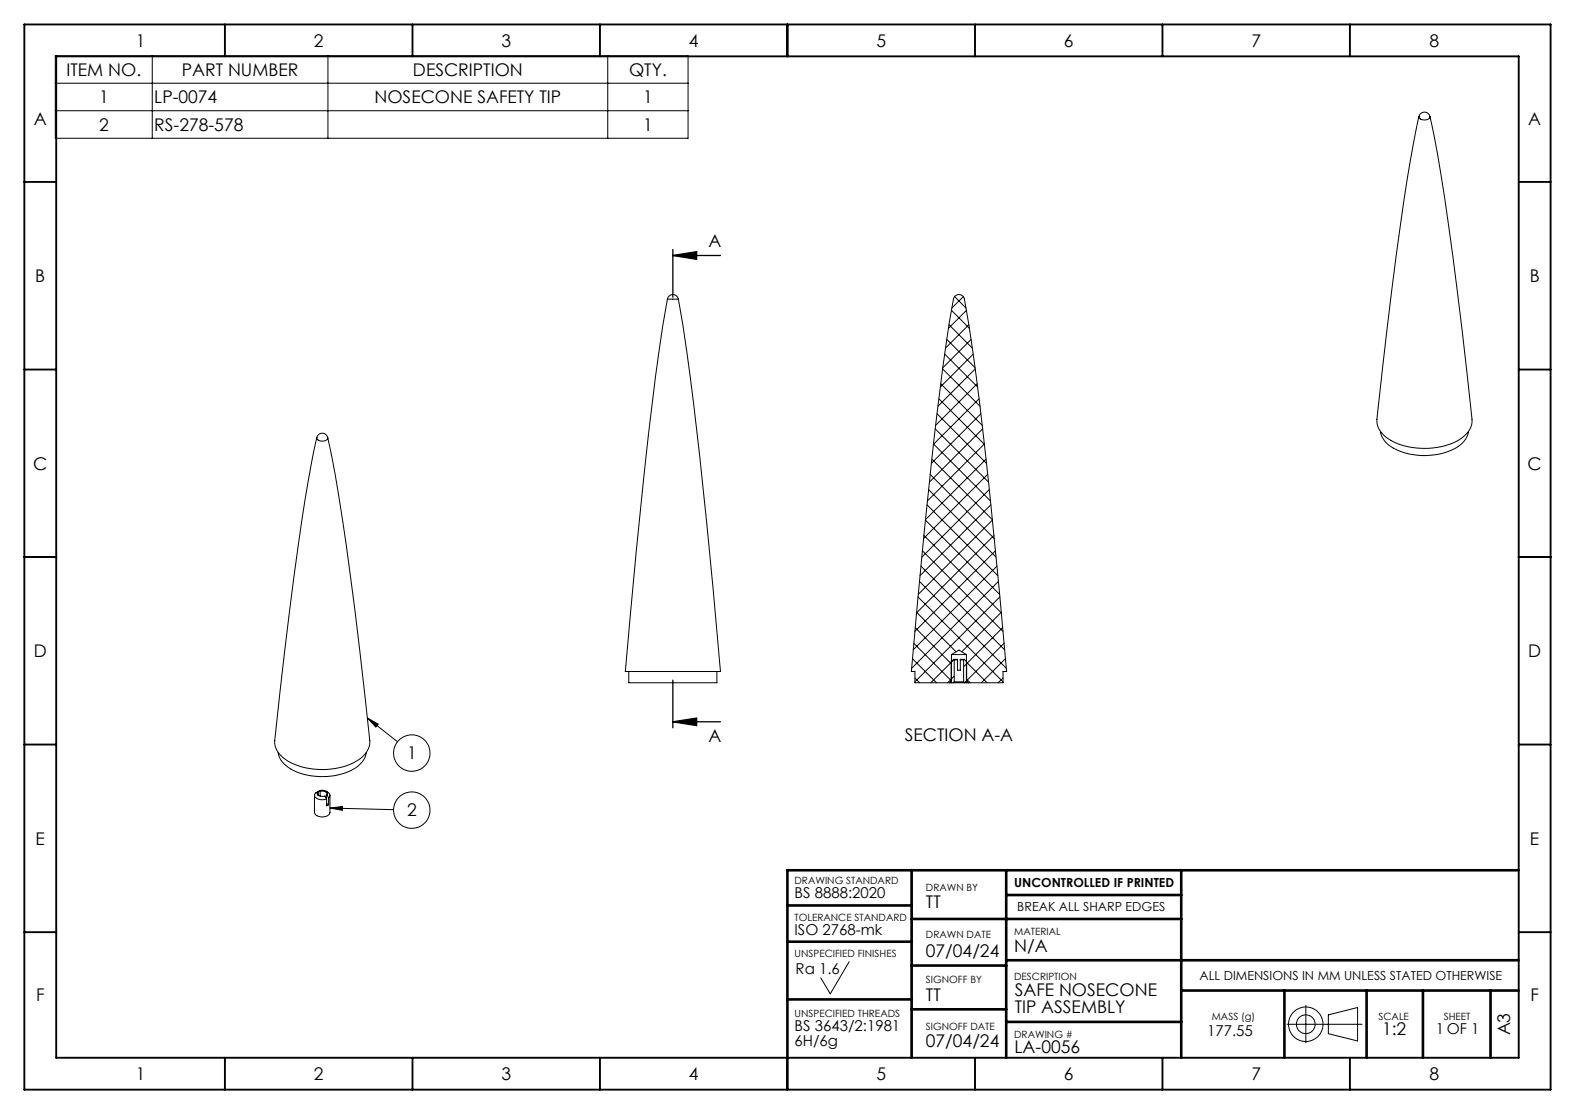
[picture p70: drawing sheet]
<svg xmlns="http://www.w3.org/2000/svg" width="420mm" height="297mm" viewBox="0 0 420 297" stroke-linecap="round" stroke-linejoin="round" font-family="sans-serif">
<defs><g id="words">
<g font-size="4.7">
<text x="36.2" y="12.4">1</text>
<text x="83.7" y="12.4">2</text>
<text x="133.7" y="12.4">3</text>
<text x="183.7" y="12.4">4</text>
<text x="233.7" y="12.4">5</text>
<text x="283.7" y="12.4">6</text>
<text x="333.7" y="12.4">7</text>
<text x="381.2" y="12.4">8</text>
<text x="17.7" y="20.2">ITEM NO.</text>
<text x="48.5" y="20.2">PART NUMBER</text>
<text x="110.1" y="20.2">DESCRIPTION</text>
<text x="167.7" y="20.2">QTY.</text>
<text x="26.4" y="27.5">1</text>
<text x="41.1" y="27.5">LP-0074</text>
<text x="99.9" y="27.5">NOSECONE SAFETY TIP</text>
<text x="171.5" y="27.5">1</text>
<text x="9" y="33.4">A</text>
<text x="26.4" y="34.9">2</text>
<text x="41.1" y="34.9">RS-278-578</text>
<text x="171.5" y="34.9">1</text>
<text x="407.5" y="33.4">A</text>
<text x="188.9" y="65.9">A</text>
<text x="9.4" y="75.2">B</text>
<text x="407.9" y="75.2">B</text>
<text x="8.9" y="125.2">C</text>
<text x="407.4" y="125.2">C</text>
<text x="9" y="175.2">D</text>
<text x="407.5" y="175.2">D</text>
<text x="188.9" y="197.8">A</text>
<text x="241.3" y="197.6">SECTION A-A</text>
<text x="108.5" y="202.5">1</text>
<text x="108.5" y="217.7">2</text>
<text x="9.5" y="225.2">E</text>
<text x="408" y="225.2">E</text>
<text x="246.9" y="242.1">TT</text>
<text x="246.9" y="255">07/04/24</text>
<text x="270.4" y="253.9">N/A</text>
<text x="9.6" y="266.9">F</text>
<text x="246.9" y="266.8">TT</text>
<text x="270.6" y="265.7">SAFE NOSECONE</text>
<text x="408.1" y="266.9">F</text>
<text x="270.6" y="270.2">TIP ASSEMBLY</text>
<text x="368.5" y="275.9">1:2</text>
<text x="246.9" y="279.2">07/04/24</text>
<text x="270.5" y="280.7">LA-0056</text>
<text x="402.7" y="276.1" transform="rotate(-90 402.7 276.1)">A3</text>
<text x="36.2" y="287.9">1</text>
<text x="83.7" y="287.9">2</text>
<text x="133.7" y="287.9">3</text>
<text x="183.7" y="287.9">4</text>
<text x="233.7" y="287.9">5</text>
<text x="283.7" y="287.9">6</text>
<text x="333.7" y="287.9">7</text>
<text x="381.2" y="287.9">8</text>
</g>
<g font-size="4">
<text x="211.9" y="239.4">BS 8888:2020</text>
<text x="211.9" y="249.2">ISO 2768-mk</text>
<text x="212.2" y="259.8">Ra 1.6</text>
<text x="211.9" y="274.9">BS 3643/2:1981</text>
<text x="382.9" y="275.7">1 OF 1</text>
<text x="211.9" y="278.9">6H/6g</text>
<text x="321.9" y="276.2">177.55</text>
</g>
<g font-size="3.3">
<text x="270.4" y="236.5">UNCONTROLLED IF PRINTED</text>
<text x="271.3" y="242.9">BREAK ALL SHARP EDGES</text>
<text x="319.9" y="261.3">ALL DIMENSIONS IN MM UNLESS STATED OTHERWISE</text>
</g>
<g font-size="2.7">
<text x="211.9" y="235.7">DRAWING STANDARD</text>
<text x="246.9" y="237.6">DRAWN BY</text>
<text x="211.9" y="245.5">TOLERANCE STANDARD</text>
<text x="246.9" y="250.2">DRAWN DATE</text>
<text x="270.4" y="249.2">MATERIAL</text>
<text x="211.9" y="255">UNSPECIFIED FINISHES</text>
<text x="246.9" y="262.2">SIGNOFF BY</text>
<text x="270.4" y="261.3">DESCRIPTION</text>
<text x="211.9" y="271.2">UNSPECIFIED THREADS</text>
<text x="246.9" y="274.5">SIGNOFF DATE</text>
<text x="323.1" y="271.9">MASS (g)</text>
<text x="367.6" y="271.9">SCALE</text>
<text x="385" y="271.9">SHEET</text>
<text x="270.4" y="276.7">DRAWING #</text>
</g>
</g></defs>
<g fill="none" stroke="#000" stroke-width=".27">
<path d="M14.7 14.9h168.8v22h-168.8zM40.6 14.9v22M87.5 14.9v22M162.1 14.9v22M14.7 22.2h168.8M14.7 29.5h168.8M378.4 31a418 418 0 0 0-6.1 37.4l-5.1 43a5.6 5.6 0 0 0 2.9 5.5 19.3 19.3 0 0 0 19.7-.1 5.7 5.7 0 0 0 2.7-5M378.4 31a1.5 1.5 0 0 1 1.5-1.1 1.5 1.5 0 0 1 1.4 1.1M378.4 31a1.66 1.66 0 0 0 2.7 .6l.2-.6M381.3 31a489.9 489.9 0 0 1 7.3 46.4l3.9 34.4M178 79.8a912.1 912.1 0 0 0-8.3 67.3l-2.9 31.9h25.3a1468.7 1468.7 0 0 0-10-92.3l-1.2-6.9M178 79.8a1.49 1.49 0 0 1 1.4-1.3 1.49 1.49 0 0 1 1.5 1.3"/>
<path d="M178 79.8h2.9M254.6 79.1l3 3.1M256.9 79.1l-3.1 3.1M251.4 98.4l9.9 9.9M251.9 94.4l8.8 8.8M252.5 90.5l7.5 7.5M253 86.6l6.3 6.2M253.7 82.7l4.8 4.9M257.7 82.7l-4.8 4.9M258.4 86.6l-6.3 6.2M259 90.5l-7.6 7.5M259.5 94.4l-8.7 8.8"/>
<path d="M260.1 98.4l-10 9.9M84.5 116.6a397.7 397.7 0 0 0-6.1 37.4l-2.4 19.2-2.7 23.8a5.6 5.6 0 0 0 2.9 5.5 19.2 19.2 0 0 0 19.6-.1 5.8 5.8 0 0 0 2.8-5 1031.4 1031.4 0 0 0-9.9-74.8l-1.3-6M84.5 116.6a1.49 1.49 0 0 1 1.4-1.1 1.49 1.49 0 0 1 1.5 1.1M84.5 116.6a1.6 1.6 0 0 0 2.7 .6l.2-.6M248.9 118.4l15.2 15.2M249.4 114.3l14.2 14.2M249.9 110.3l13.2 13.2M250.4 106.3l12.1 12.2M250.9 102.3l11 11.1M260.6 102.3l-11.1 11.1M261.1 106.3l-12.2 12.2M261.6 110.3l-13.2 13.2"/>
<path d="M262 114.3l-14.2 14.2M262.5 118.4l-15.2 15.2M368.1 115a6.9 6.9 0 0 0 5.1 5.3 18.1 18.1 0 0 0 16.2-1.7l1.5-1.6 .7-2M246.8 138.6l19.8 19.9M247.2 134.6l18.9 18.9M247.6 130.5l18 18.1M248 126.5l17.1 17.1M248.5 122.4l16.2 16.2M263 122.4l-16.2 16.2M263.4 126.5l-17.1 17.1M263.8 130.5l-18 18.1M264.2 134.6l-18.9 18.9"/>
<path d="M264.7 138.6l-19.8 19.9M244.8 159.1l22.7 22.7M245.2 155l23.2 23.2M245.6 150.9l22.3 22.3M246 146.8l21.5 21.5M246.4 142.7l20.6 20.7M265.1 142.7l-20.7 20.7M265.5 146.8l-21.6 21.5M265.9 150.9l-22.4 22.3M266.2 155l-23.1 23.2M266.6 159.1l-22.6 22.7M167.7 179v3h23.5v-3"/>
<path d="M243.3 175.6l6.4 6.4M243.7 171.5l10 10M244.1 167.4l9.6 9.6M244.4 163.2l10.6 10.6M253.7 174.5h4M253.7 174.5l2-1.2 2 1.2M253.7 174.5v7M254.3 175.8h1v2.9h.8v-2.9h1M254.3 175.8l-.7 .6v5.6M254.3 175.8l.2 .1M254.4 175.9l-6.2 6.1M254.5 175.9h.8"/>
<path d="M254.5 175.9v5.9M256.1 175.9h.9M257 175.9v5.9M257.1 175.8l.7 .6v5.6M257.1 175.8l-.1 .1M257.7 176.5l5.5 5.5M257.7 174.5v7l.5 .5M267 163.2l-10.5 10.6M267.4 167.4l-10.4 10.4M267.8 171.5l-10.6 10.5M268.1 175.6l-6.4 6.4M98 191.4l2.9 1.7-.7 .7z"/>
<path d="M98 191.4l8 6.4M244 180.8l1.3 1.2M253.2 182h-9.2v-3h-1a1479 1479 0 0 1 9.2-86.9l2-12.3a1.49 1.49 0 0 1 1.5-1.3 1.49 1.49 0 0 1 1.5 1.3 781.1 781.1 0 0 1 7.1 55.5l4.1 43.7h-.9v3h-9.3M253.2 182h.4M253.6 182h.6M253.7 181.5l-.5 .5M254.2 182h3M254.5 180.3l-1.8 1.7M254.5 181.8h2.5M254.5 181.8l-.3 .2M257 181.8l.2 .2M257.2 182h.6"/>
<path d="M257.7 181l1 1M257.8 182h.4M267.5 180.8l-1.3 1.2M74.2 200.6a6.4 6.4 0 0 0 4.2 4.9 17.9 17.9 0 0 0 17.1-1.2l1.4-1.7 .8-2M83.9 212.1v4.5a2.37 2.37 0 0 0 3.5 .8l.6-.7v-4.6M84.7 211.1a.74 .74 0 0 0 0 .8 .74 .74 0 0 0 .7 .4l1.2-.1 .5 .8M84.7 211.1a.95 .95 0 0 0-.7 1.3 2.7 2.7 0 0 0 3.1 .6M84.7 211.1l.1 .2M84.8 211.3l-.1 .4 .3 .4M84.8 211.3v.7M85.2 210.8a1.38 1.38 0 0 1 2.1 .9l-.1 .2M85.2 210.8l-.4 .4"/>
<path d="M85.2 210.8l.2 .2M85.4 211a1.24 1.24 0 0 1 1.8 .8l-.2 .2M85.4 211v1.3M86.9 210.9l.8 .5a.82 .82 0 0 1-.1 1.3M87 212v.9M87.1 213v1.8l.5-.2M87.1 214.2l.5 .4M87.2 211.9l-.2 .1M87.2 211.9l.4 .8M87.6 212.7v1.9M88 215.4l3.3-.4v1zM88 215.4l17 .5"/>
<path d="M226.4 256.4l-5 8.6-2.5-4.3M343.2 273.1h20M348.2 268.1v10M354.2 270.6l7.8-2v8.9l-7.8-1.9z"/>
<circle cx="109.8" cy="200.8" r="4.9"/>
<circle cx="109.8" cy="216" r="4.9"/>
<circle cx="348.2" cy="273.1" r="2.5"/>
<circle cx="348.2" cy="273.1" r="4.6"/>
</g>
<path d="M179.4 68.1h12.7M179.4 66.5v12.7M179.4 68.1l6.4-1v2zM179.4 181.3v12.7M179.4 192.4h12.7M179.4 192.4l6.4-1v2.1z" fill="none" stroke="#000" stroke-width=".35"/>
<g fill="none" stroke="#000" stroke-width=".5">
<path d="M6.5 6.5h407v284h-407zM15 15h390v267h-390zM60 6.5v8.5M110 6.5v8.5M160 6.5v8.5M210 6.5v8.5M260 6.5v8.5M310 6.5v8.5M360 6.5v8.5M6.5 48.5h8.5M405 48.5h8.5M6.5 98.5h8.5"/>
<path d="M405 98.5h8.5M6.5 148.5h8.5M405 148.5h8.5M6.5 198.5h8.5M405 198.5h8.5M6.5 248.5h8.5M405 248.5h8.5M60 282v8.5M110 282v8.5M160 282v8.5M210 282v8.5M260 282v8.5"/>
<path d="M310 282v8.5M360 282v8.5"/>
</g>
<g fill="none" stroke="#000" stroke-width=".7">
<path d="M243.1 232v50M268.3 232v50M268.3 238.6h46.7M315 232v50M405 232h-195v50M210 241.4h33.1M210 251.1h33.1M243.1 245h71.9M243.1 257.4h25.2M268.3 256h136.7M210 266.4h33.1M243.1 269.1h25.2"/>
<path d="M268.3 272.4h46.7M315 264.1h90M342.5 264.1v17.9M364.4 264.1v17.9M379.4 264.1v17.9M397.5 264.1v17.9"/>
</g>
<g fill="#000">
<path d="M179.4 68.1l6.4-1v2zM179.4 192.4l6.4-1v2.1z"/>
<path d="M98 191.4l2.9 1.7-.7 .7zM88 215.4l3.3-.4v1z"/>
</g>
<use href="#words"/>
</svg>
